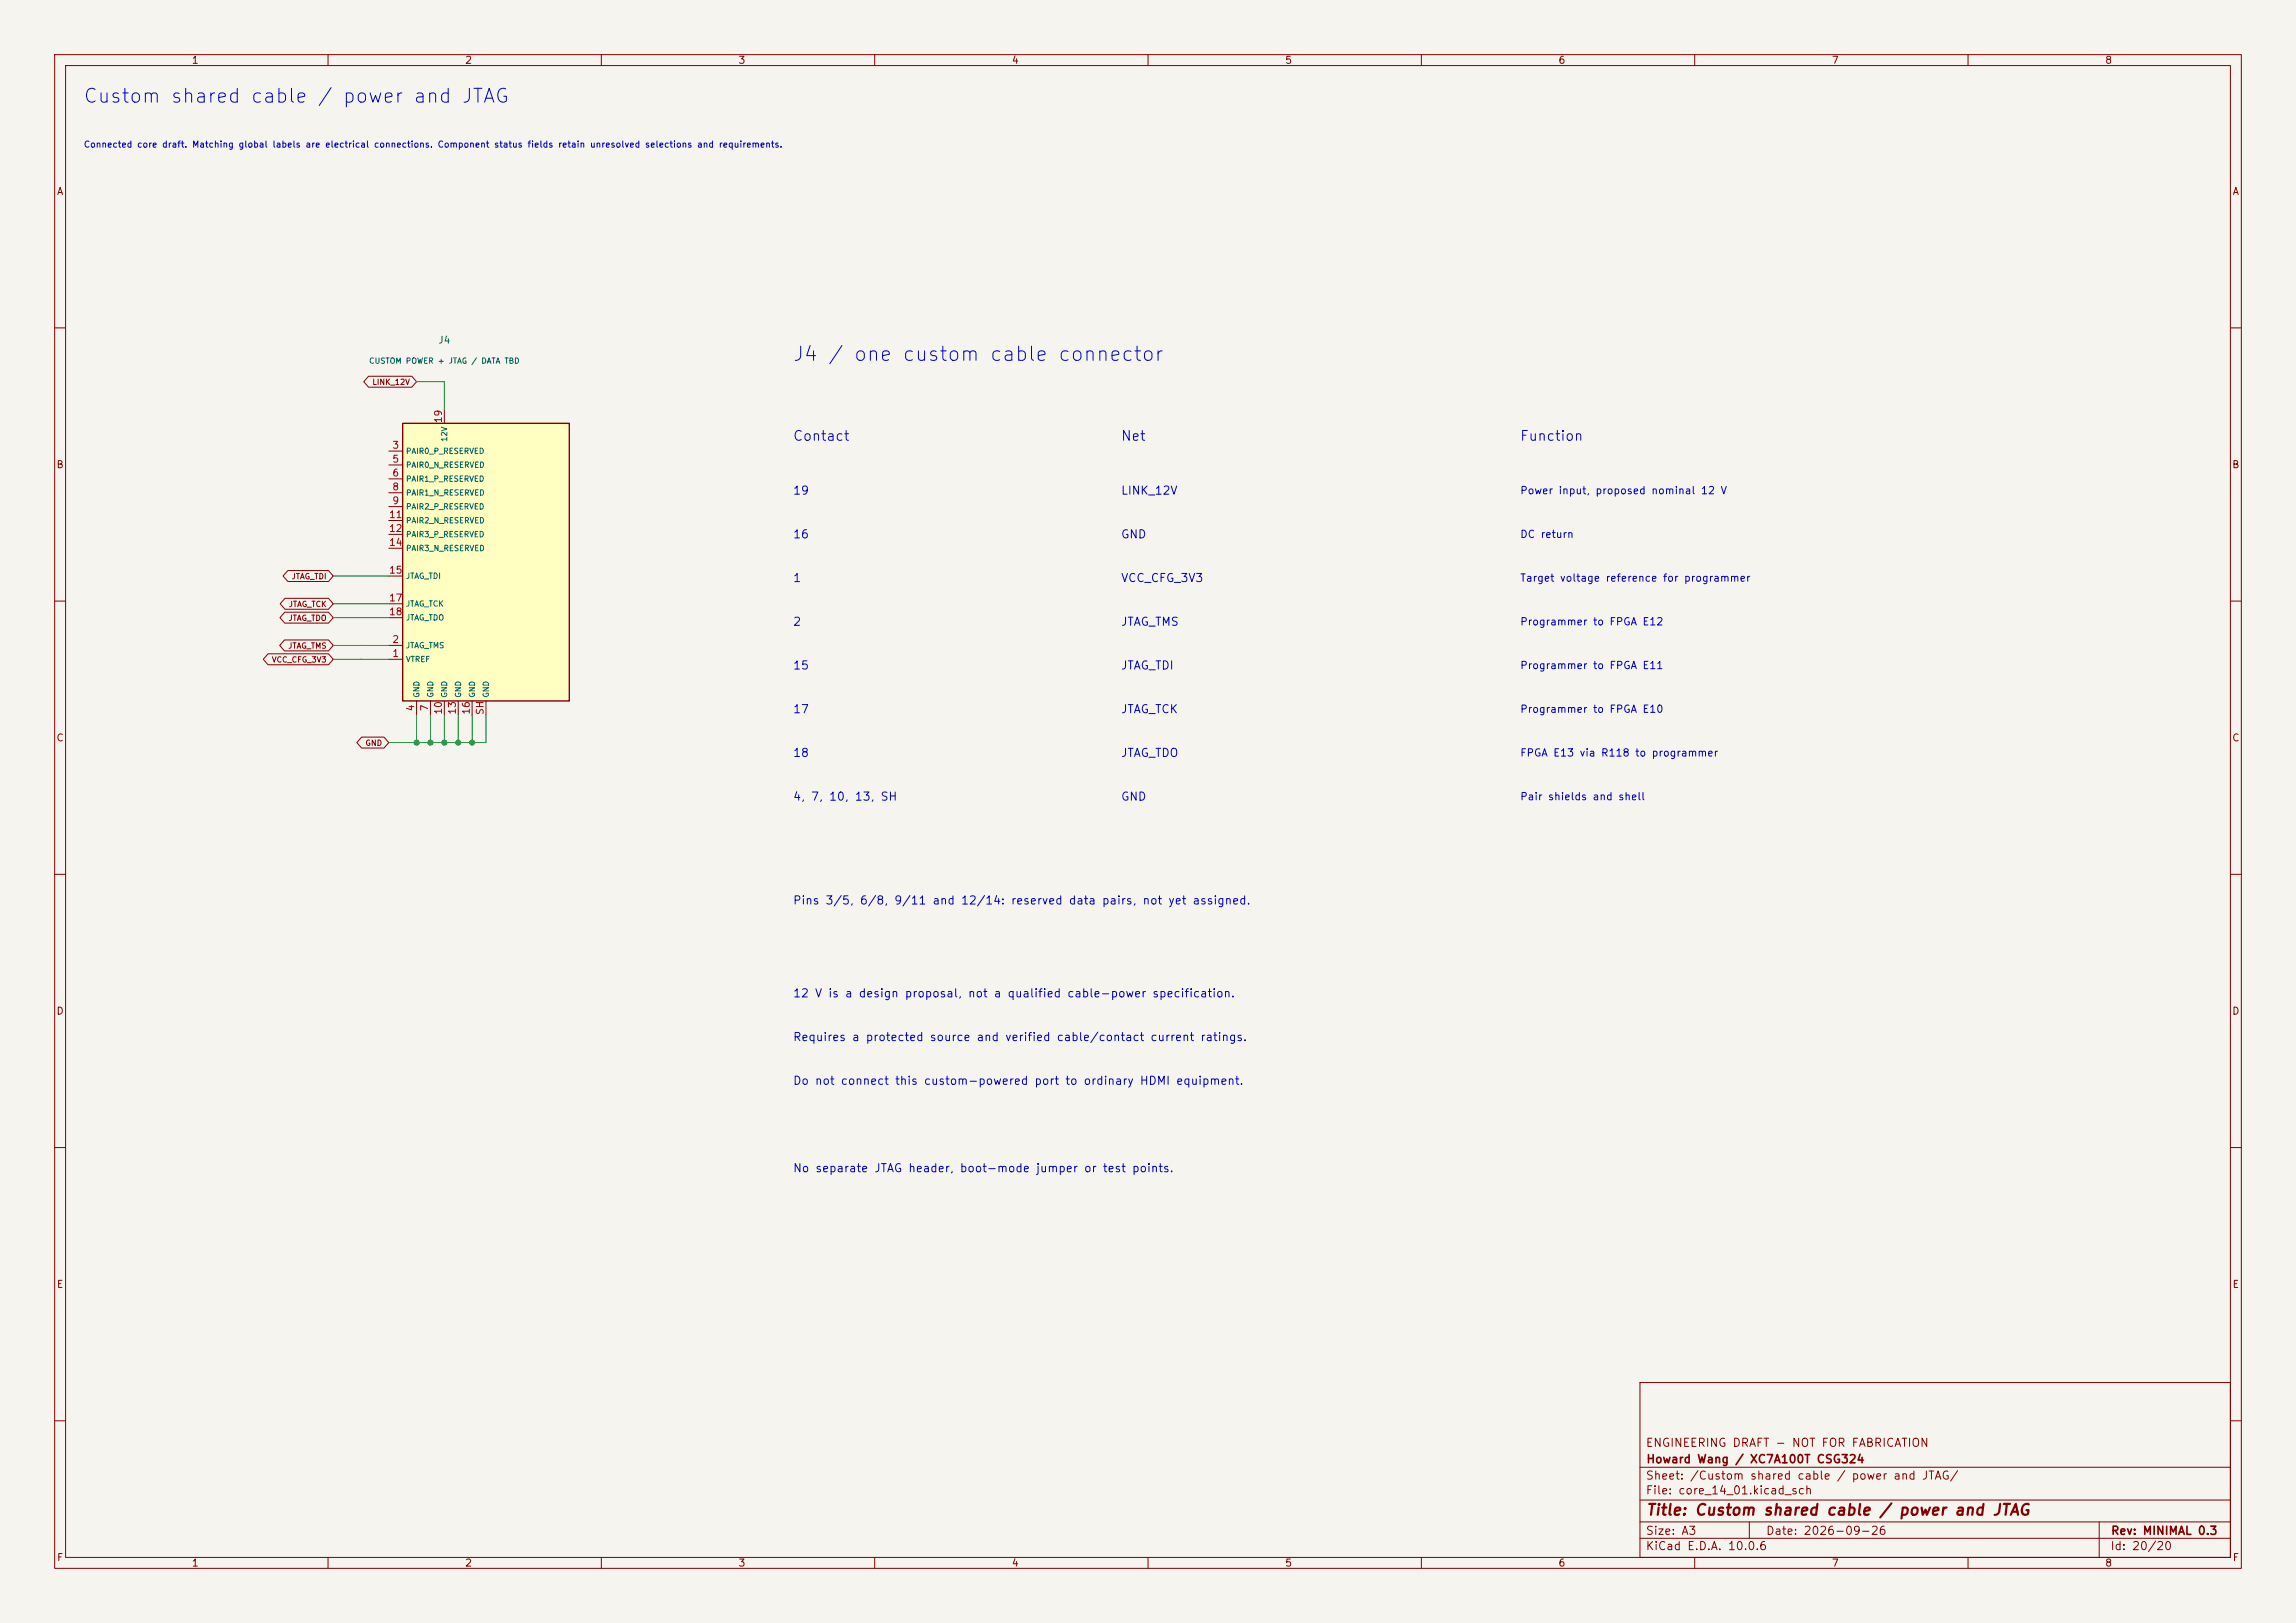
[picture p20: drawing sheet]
<svg xmlns="http://www.w3.org/2000/svg" width="420mm" height="297mm" viewBox="0 0 420 297" stroke-linecap="round" stroke-linejoin="round" font-family="sans-serif">
<defs><g id="words">
<text font-size="2.6" fill="#0000c2" x="144.8" y="66.7">J4 / one custom cable connector</text>
<text font-size="2.5" fill="#0000c2" x="15.1" y="19.5">Custom shared cable / power and JTAG</text>
<text font-size="2" fill="#840000" x="301" y="277.8">Title: Custom shared cable / power and JTAG</text>
<g font-size="1.8" fill="#0000c2">
<text x="144.9" y="81.1">Contact</text>
<text x="204.9" y="81.1">Net</text>
<text x="277.9" y="81.1">Function</text>
</g>
<g font-size="1.5" fill="#0000c2">
<text x="145" y="90.9">19</text>
<text x="205" y="90.9">LINK_12V</text>
<text x="145" y="98.9">16</text>
<text x="205" y="98.9">GND</text>
<text x="145" y="106.9">1</text>
<text x="205" y="106.9">VCC_CFG_3V3</text>
<text x="145" y="114.9">2</text>
<text x="205" y="114.9">JTAG_TMS</text>
<text x="145" y="122.9">15</text>
<text x="205" y="122.9">JTAG_TDI</text>
<text x="145" y="130.9">17</text>
<text x="205" y="130.9">JTAG_TCK</text>
<text x="145" y="138.9">18</text>
<text x="205" y="138.9">JTAG_TDO</text>
<text x="145" y="146.9">4, 7, 10, 13, SH</text>
<text x="205" y="146.9">GND</text>
<text x="145" y="165.9">Pins 3/5, 6/8, 9/11 and 12/14: reserved data pairs, not yet assigned.</text>
<text x="145" y="182.9">12 V is a design proposal, not a qualified cable-power specification.</text>
<text x="145" y="190.9">Requires a protected source and verified cable/contact current ratings.</text>
<text x="145" y="198.9">Do not connect this custom-powered port to ordinary HDMI equipment.</text>
<text x="145" y="214.9">No separate JTAG header, boot-mode jumper or test points.</text>
</g>
<g font-size="1.5" fill="#840000">
<text x="300.9" y="265.1">ENGINEERING DRAFT - NOT FOR FABRICATION</text>
<text x="301" y="268.1">Howard Wang / XC7A100T CSG324</text>
<text x="300.9" y="273.8">File: core_14_01.kicad_sch</text>
<text x="300.9" y="271.1">Sheet: /Custom shared cable / power and JTAG/</text>
<text x="300.9" y="281.2">Size: A3</text>
<text x="322.9" y="281.2">Date: 2026-09-26</text>
<text x="386" y="281.2">Rev: MINIMAL 0.3</text>
<text x="300.9" y="284">KiCad E.D.A. 10.0.6</text>
<text x="385.9" y="284">Id: 20/20</text>
</g>
<g font-size="1.3" fill="#840000">
<text x="35" y="12">1</text>
<text x="85" y="12">2</text>
<text x="135" y="12">3</text>
<text x="185" y="12">4</text>
<text x="235" y="12">5</text>
<text x="285" y="12">6</text>
<text x="335" y="12">7</text>
<text x="385" y="12">8</text>
<text x="10.3" y="36">A</text>
<text x="408.3" y="36">A</text>
<text x="10.2" y="86">B</text>
<text x="408.2" y="86">B</text>
<text x="10.2" y="136">C</text>
<text x="408.2" y="136">C</text>
<text x="10.2" y="186">D</text>
<text x="408.2" y="186">D</text>
<text x="10.3" y="236">E</text>
<text x="408.3" y="236">E</text>
<text x="10.3" y="286">F</text>
<text x="35" y="287">1</text>
<text x="85" y="287">2</text>
<text x="135" y="287">3</text>
<text x="185" y="287">4</text>
<text x="235" y="287">5</text>
<text x="285" y="287">6</text>
<text x="335" y="287">7</text>
<text x="385" y="287">8</text>
<text x="408.3" y="286">F</text>
</g>
<text font-size="1.3" fill="#006464" x="80.1" y="63.2">J4</text>
<g font-size="1.3" fill="#a90000">
<text x="81.1" y="77.5" transform="rotate(-90 81.1 77.5)">19</text>
<text x="71.7" y="82.4">3</text>
<text x="71.7" y="85">5</text>
<text x="71.7" y="87.5">6</text>
<text x="71.1" y="95.1">11</text>
<text x="71.7" y="90">8</text>
<text x="71.7" y="92.6">9</text>
<text x="71.1" y="97.7">12</text>
<text x="71.1" y="100.2">14</text>
<text x="71.1" y="105.3">15</text>
<text x="71.1" y="110.4">17</text>
<text x="71.1" y="112.9">18</text>
<text x="71.7" y="118">2</text>
<text x="71.7" y="120.5">1</text>
<text x="76.1" y="130.3" transform="rotate(-90 76.1 130.3)">4</text>
<text x="78.6" y="130.3" transform="rotate(-90 78.6 130.3)">7</text>
<text x="81.1" y="130.9" transform="rotate(-90 81.1 130.9)">10</text>
<text x="83.7" y="130.9" transform="rotate(-90 83.7 130.9)">13</text>
<text x="86.2" y="130.9" transform="rotate(-90 86.2 130.9)">16</text>
<text x="88.8" y="130.9" transform="rotate(-90 88.8 130.9)">SH</text>
</g>
<g font-size="1.3" fill="#0000c2">
<text x="278" y="90.8">Power input, proposed nominal 12 V</text>
<text x="278" y="98.8">DC return</text>
<text x="278" y="106.8">Target voltage reference for programmer</text>
<text x="278" y="114.8">Programmer to FPGA E12</text>
<text x="278" y="122.8">Programmer to FPGA E11</text>
<text x="278" y="130.8">Programmer to FPGA E10</text>
<text x="278" y="138.8">FPGA E13 via R118 to programmer</text>
<text x="278" y="146.8">Pair shields and shell</text>
</g>
<text font-size="1.1" fill="#0000c2" x="15.2" y="27.3">Connected core draft. Matching global labels are electrical connections. Component status fields retain unresolved selections and requirements.</text>
<g font-size="1" fill="#006464">
<text x="67.4" y="66.8">CUSTOM POWER + JTAG / DATA TBD</text>
<text x="74.2" y="83.3">PAIR0_P_RESERVED</text>
<text x="82" y="80.9" transform="rotate(-90 82 80.9)">12V</text>
<text x="74.2" y="85.8">PAIR0_N_RESERVED</text>
<text x="74.2" y="88.4">PAIR1_P_RESERVED</text>
<text x="74.2" y="90.9">PAIR1_N_RESERVED</text>
<text x="74.2" y="93.5">PAIR2_P_RESERVED</text>
<text x="74.2" y="96">PAIR2_N_RESERVED</text>
<text x="74.2" y="98.5">PAIR3_P_RESERVED</text>
<text x="74.2" y="101.1">PAIR3_N_RESERVED</text>
<text x="74.2" y="106.2">JTAG_TDI</text>
<text x="74.2" y="111.2">JTAG_TCK</text>
<text x="74.2" y="113.8">JTAG_TDO</text>
<text x="74.2" y="118.9">JTAG_TMS</text>
<text x="74.2" y="121.4">VTREF</text>
<text x="77" y="127.8" transform="rotate(-90 77 127.8)">GND</text>
<text x="79.5" y="127.8" transform="rotate(-90 79.5 127.8)">GND</text>
<text x="82" y="127.8" transform="rotate(-90 82 127.8)">GND</text>
<text x="84.6" y="127.8" transform="rotate(-90 84.6 127.8)">GND</text>
<text x="87.1" y="127.8" transform="rotate(-90 87.1 127.8)">GND</text>
<text x="89.7" y="127.8" transform="rotate(-90 89.7 127.8)">GND</text>
</g>
<g font-size="1" fill="#840000">
<text x="68" y="70.7">LINK_12V</text>
<text x="53.3" y="106.2">JTAG_TDI</text>
<text x="52.7" y="113.9">JTAG_TDO</text>
<text x="52.7" y="111.3">JTAG_TCK</text>
<text x="52.6" y="118.9">JTAG_TMS</text>
<text x="49.6" y="121.5">VCC_CFG_3V3</text>
<text x="66.7" y="136.7">GND</text>
</g>
</g></defs>
<path d="M0 0h420v297h-420z" fill="#f5f4ef" stroke="#f5f4ef" stroke-width=".18"/>
<g fill="none" stroke="#840000" stroke-width=".18">
<path d="M10 10h400v277h-400zM12 12h396v273h-396zM60 10v2M110 10v2M160 10v2M210 10v2M260 10v2M310 10v2M360 10v2M10 60h2M408 60h2M10 110h2"/>
<path d="M408 110h2M10 160h2M408 160h2M10 210h2M408 210h2M300 253h108v32h-108zM10 260h2M300 278.5h108M300 274.5h108M300 268.5h108M320 278.5v3M384 278.5v6.5"/>
<path d="M408 260h2M60 285v2M110 285v2M160 285v2M210 285v2M260 285v2M300 281.5h108M310 285v2M360 285v2"/>
</g>
<path d="M73.7 77.5h30.4v50.8h-30.4z" fill="#ffffc2"/>
<path d="M73.7 77.5h30.4v50.8h-30.4z" fill="none" stroke="#840000" stroke-width=".25"/>
<g fill="none" stroke="#840000" stroke-width=".18">
<path d="M67.4 68.8h7.9l.9 1.1-.9 1h-7.9l-.9-1zM81.3 74.9v2.6M71.1 82.6h2.6M71.1 85.1h2.6M71.1 87.6h2.6M71.1 90.2h2.6M71.1 92.7h2.6M71.1 95.3h2.6M71.1 97.8h2.6M49 119.6h11.1l.9 1.1-.9 1h-11.1l-.8-1zM52 117.1h8.1l.9 1-.9 1h-8.1l-.8-1zM52.1 112h8l.9 1-.9 1h-8l-.9-1z"/>
<path d="M52.1 109.5h8l.9 1-.9 1h-8l-.8-1zM52.7 104.4h7.4l.9 1-.9 1h-7.4l-.9-1zM71.1 118.1h2.6M71.1 100.3h2.6M71.1 105.4h2.6M71.1 110.5h2.6M71.1 113h2.6M66.1 134.9h4.1l.9 1-.9 1h-4.1l-.8-1zM71.1 120.7h2.6M76.2 128.3v2.5M78.7 128.3v2.5M81.3 128.3v2.5"/>
<path d="M83.8 128.3v2.5M86.4 128.3v2.5M88.9 128.3v2.5"/>
</g>
<path d="M76.2 69.9h5.1v5M61 113h10.1M61 105.4h10.1M61 110.5h10.1M61 118.1h10.1M61 120.7h10.1M76.2 130.8v5.1M78.7 130.8v5.1M81.3 130.8v5.1M83.8 130.8v5.1M86.4 130.8v5.1M88.9 130.8v5.1h-17.8" fill="none" stroke="#009600" stroke-width=".18"/>
<g fill="#009600" stroke="#009600" stroke-width=".18">
<circle cx="78.7" cy="135.9" r=".46"/>
<circle cx="81.3" cy="135.9" r=".46"/>
<circle cx="76.2" cy="135.9" r=".46"/>
<circle cx="83.8" cy="135.9" r=".46"/>
<circle cx="86.4" cy="135.9" r=".46"/>
</g>
<use href="#words"/>
</svg>
